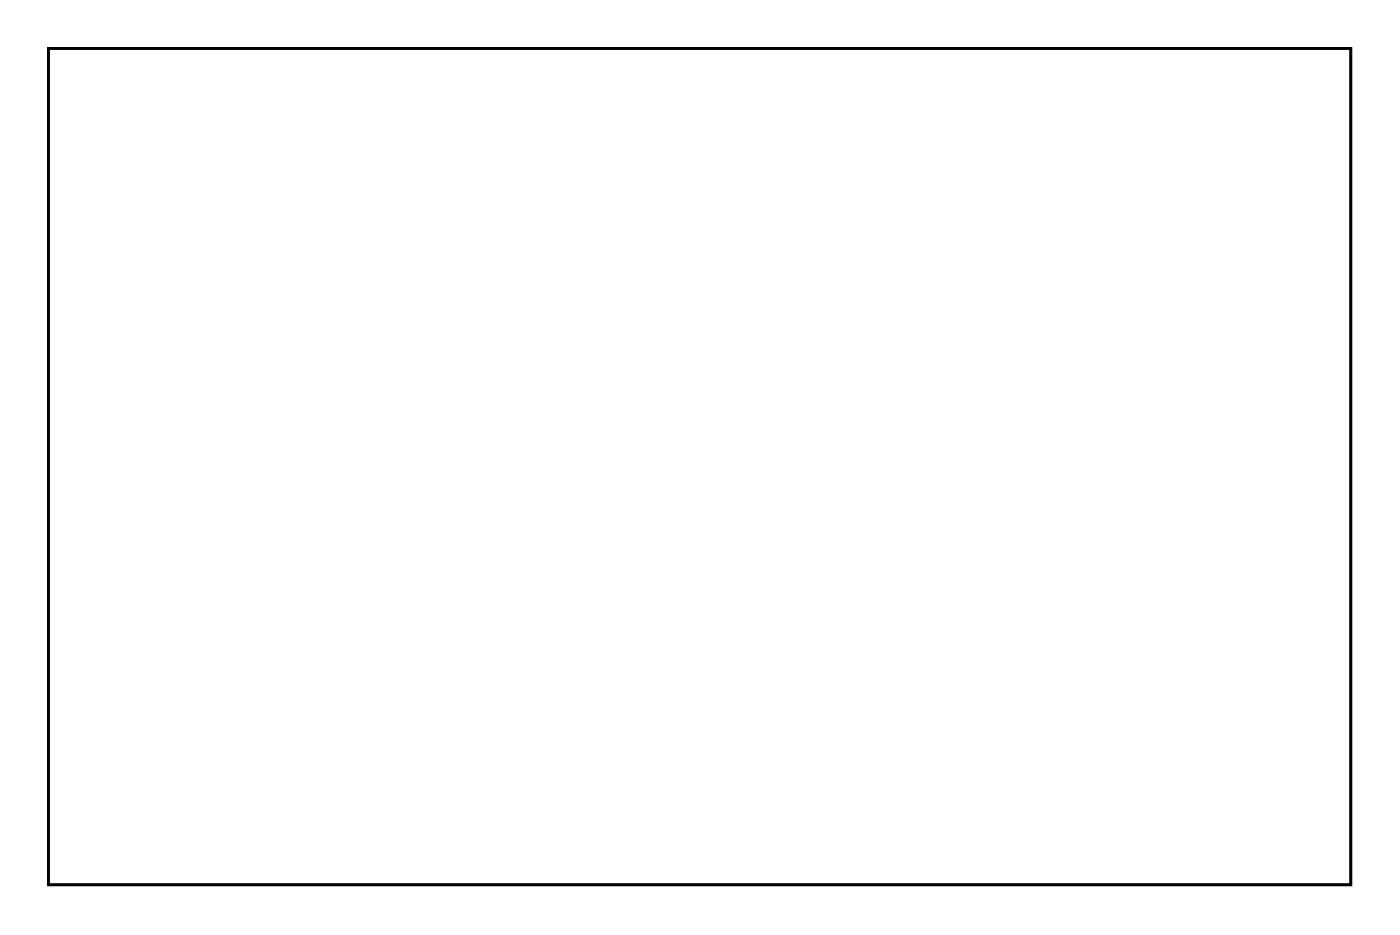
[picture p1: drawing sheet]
<svg xmlns="http://www.w3.org/2000/svg" width="105mm" height="70mm" viewBox="0 0 105 70" stroke-linecap="round" stroke-linejoin="round" font-family="sans-serif">
<path d="M3.6 3.6h97.8v62.8h-97.8z" fill="none" stroke="#000" stroke-width=".2"/>
<path d="M3.6 3.6v62.8h97.8v-62.8zM3.6 3.6h97.8v62.8h-97.8z" fill="#000"/>
<circle cx="95.8" cy="62.7" r="1.25" fill="#fff"/>
<circle cx="95.8" cy="62.7" r="1.25" fill="none" stroke="#fff" stroke-width=".76" stroke-linecap="butt"/>
<circle cx="9.4" cy="62.7" r="1.25" fill="#fff"/>
<circle cx="9.4" cy="62.7" r="1.25" fill="none" stroke="#fff" stroke-width=".76" stroke-linecap="butt"/>
<circle cx="9.4" cy="9.3" r="1.25" fill="#fff"/>
<circle cx="9.4" cy="9.3" r="1.25" fill="none" stroke="#fff" stroke-width=".76" stroke-linecap="butt"/>
<circle cx="95.8" cy="9.3" r="1.25" fill="#fff"/>
<circle cx="95.8" cy="9.3" r="1.25" fill="none" stroke="#fff" stroke-width=".76" stroke-linecap="butt"/>
<path d="M26.4 38.9h1.6v1.6h-1.6z" fill="#fff"/>
<path d="M26.4 38.9h1.6v1.6h-1.6z" fill="none" stroke="#fff" stroke-width=".76" stroke-linecap="butt"/>
<circle cx="27.2" cy="39.7" r=".79" fill="#fff"/>
<circle cx="27.2" cy="39.7" r=".79" fill="none" stroke="#fff" stroke-width=".76" stroke-linecap="butt"/>
<circle cx="19.6" cy="39.7" r=".79" fill="#fff"/>
<circle cx="19.6" cy="39.7" r=".79" fill="none" stroke="#fff" stroke-width=".76" stroke-linecap="butt"/>
<path d="M26.4 26.3h1.6v1.6h-1.6z" fill="#fff"/>
<path d="M26.4 26.3h1.6v1.6h-1.6z" fill="none" stroke="#fff" stroke-width=".76" stroke-linecap="butt"/>
<circle cx="27.2" cy="27.1" r=".79" fill="#fff"/>
<circle cx="27.2" cy="27.1" r=".79" fill="none" stroke="#fff" stroke-width=".76" stroke-linecap="butt"/>
<circle cx="19.6" cy="27.1" r=".79" fill="#fff"/>
<circle cx="19.6" cy="27.1" r=".79" fill="none" stroke="#fff" stroke-width=".76" stroke-linecap="butt"/>
<path d="M26.4 28.9h1.6v1.5h-1.6z" fill="#fff"/>
<path d="M26.4 28.9h1.6v1.5h-1.6z" fill="none" stroke="#fff" stroke-width=".76" stroke-linecap="butt"/>
<circle cx="27.2" cy="29.6" r=".79" fill="#fff"/>
<circle cx="27.2" cy="29.6" r=".79" fill="none" stroke="#fff" stroke-width=".76" stroke-linecap="butt"/>
<circle cx="19.6" cy="29.6" r=".79" fill="#fff"/>
<circle cx="19.6" cy="29.6" r=".79" fill="none" stroke="#fff" stroke-width=".76" stroke-linecap="butt"/>
<path d="M26.4 31.3h1.6v1.6h-1.6z" fill="#fff"/>
<path d="M26.4 31.3h1.6v1.6h-1.6z" fill="none" stroke="#fff" stroke-width=".76" stroke-linecap="butt"/>
<circle cx="27.2" cy="32.1" r=".79" fill="#fff"/>
<circle cx="27.2" cy="32.1" r=".79" fill="none" stroke="#fff" stroke-width=".76" stroke-linecap="butt"/>
<circle cx="19.6" cy="32.1" r=".79" fill="#fff"/>
<circle cx="19.6" cy="32.1" r=".79" fill="none" stroke="#fff" stroke-width=".76" stroke-linecap="butt"/>
<path d="M26.4 33.9h1.6v1.5h-1.6z" fill="#fff"/>
<path d="M26.4 33.9h1.6v1.5h-1.6z" fill="none" stroke="#fff" stroke-width=".76" stroke-linecap="butt"/>
<circle cx="27.2" cy="34.6" r=".79" fill="#fff"/>
<circle cx="27.2" cy="34.6" r=".79" fill="none" stroke="#fff" stroke-width=".76" stroke-linecap="butt"/>
<circle cx="19.6" cy="34.6" r=".79" fill="#fff"/>
<circle cx="19.6" cy="34.6" r=".79" fill="none" stroke="#fff" stroke-width=".76" stroke-linecap="butt"/>
<path d="M26.4 36.4h1.6v1.6h-1.6z" fill="#fff"/>
<path d="M26.4 36.4h1.6v1.6h-1.6z" fill="none" stroke="#fff" stroke-width=".76" stroke-linecap="butt"/>
<circle cx="27.2" cy="37.2" r=".79" fill="#fff"/>
<circle cx="27.2" cy="37.2" r=".79" fill="none" stroke="#fff" stroke-width=".76" stroke-linecap="butt"/>
<circle cx="19.6" cy="37.2" r=".79" fill="#fff"/>
<circle cx="19.6" cy="37.2" r=".79" fill="none" stroke="#fff" stroke-width=".76" stroke-linecap="butt"/>
<circle cx="29.8" cy="56.5" r=".69" fill="#fff"/>
<circle cx="29.8" cy="56.5" r=".69" fill="none" stroke="#fff" stroke-width=".74" stroke-linecap="butt"/>
<circle cx="29.8" cy="50" r=".69" fill="#fff"/>
<circle cx="29.8" cy="50" r=".69" fill="none" stroke="#fff" stroke-width=".74" stroke-linecap="butt"/>
<circle cx="80.6" cy="60.1" r=".72" fill="#fff"/>
<circle cx="80.6" cy="60.1" r=".72" fill="none" stroke="#fff" stroke-width=".69" stroke-linecap="butt"/>
<path d="M79.6 59.2v1.9h1.9v-1.9zM80.1 60.1a.51 .51 0 0 1 1 0 .51 .51 0 0 1-1 0z" fill="#fff"/>
<g fill="none" stroke="#fff" stroke-width=".25">
<path d="M79.6 59.2h1.9v1.9h-1.9z"/>
<circle cx="80.6" cy="60.1" r=".51"/>
</g>
<circle cx="78" cy="60.1" r=".72" fill="#fff"/>
<circle cx="78" cy="60.1" r=".72" fill="none" stroke="#fff" stroke-width=".69" stroke-linecap="butt"/>
<circle cx="75.5" cy="60.1" r=".72" fill="#fff"/>
<circle cx="75.5" cy="60.1" r=".72" fill="none" stroke="#fff" stroke-width=".69" stroke-linecap="butt"/>
<circle cx="72.9" cy="60.1" r=".72" fill="#fff"/>
<circle cx="72.9" cy="60.1" r=".72" fill="none" stroke="#fff" stroke-width=".69" stroke-linecap="butt"/>
<circle cx="70.4" cy="60.1" r=".72" fill="#fff"/>
<circle cx="70.4" cy="60.1" r=".72" fill="none" stroke="#fff" stroke-width=".69" stroke-linecap="butt"/>
<circle cx="67.9" cy="60.1" r=".72" fill="#fff"/>
<circle cx="67.9" cy="60.1" r=".72" fill="none" stroke="#fff" stroke-width=".69" stroke-linecap="butt"/>
<circle cx="65.3" cy="60.1" r=".72" fill="#fff"/>
<circle cx="65.3" cy="60.1" r=".72" fill="none" stroke="#fff" stroke-width=".69" stroke-linecap="butt"/>
<circle cx="62.8" cy="60.1" r=".72" fill="#fff"/>
<circle cx="62.8" cy="60.1" r=".72" fill="none" stroke="#fff" stroke-width=".69" stroke-linecap="butt"/>
<circle cx="60.2" cy="60.1" r=".72" fill="#fff"/>
<circle cx="60.2" cy="60.1" r=".72" fill="none" stroke="#fff" stroke-width=".69" stroke-linecap="butt"/>
<circle cx="57.7" cy="60.1" r=".72" fill="#fff"/>
<circle cx="57.7" cy="60.1" r=".72" fill="none" stroke="#fff" stroke-width=".69" stroke-linecap="butt"/>
<circle cx="55.2" cy="60.1" r=".72" fill="#fff"/>
<circle cx="55.2" cy="60.1" r=".72" fill="none" stroke="#fff" stroke-width=".69" stroke-linecap="butt"/>
<circle cx="52.6" cy="60.1" r=".72" fill="#fff"/>
<circle cx="52.6" cy="60.1" r=".72" fill="none" stroke="#fff" stroke-width=".69" stroke-linecap="butt"/>
<circle cx="50.1" cy="60.1" r=".72" fill="#fff"/>
<circle cx="50.1" cy="60.1" r=".72" fill="none" stroke="#fff" stroke-width=".69" stroke-linecap="butt"/>
<circle cx="47.5" cy="60.1" r=".72" fill="#fff"/>
<circle cx="47.5" cy="60.1" r=".72" fill="none" stroke="#fff" stroke-width=".69" stroke-linecap="butt"/>
<circle cx="45" cy="60.1" r=".72" fill="#fff"/>
<circle cx="45" cy="60.1" r=".72" fill="none" stroke="#fff" stroke-width=".69" stroke-linecap="butt"/>
<circle cx="42.5" cy="60.1" r=".72" fill="#fff"/>
<circle cx="42.5" cy="60.1" r=".72" fill="none" stroke="#fff" stroke-width=".69" stroke-linecap="butt"/>
<path d="M85 11.1h1.5v1.5h-1.5z" fill="#fff"/>
<path d="M85 11.1h1.5v1.5h-1.5z" fill="none" stroke="#fff" stroke-width=".76" stroke-linecap="butt"/>
<circle cx="85.7" cy="11.9" r=".75" fill="#fff"/>
<circle cx="85.7" cy="11.9" r=".75" fill="none" stroke="#fff" stroke-width=".76" stroke-linecap="butt"/>
<circle cx="80.7" cy="11.9" r=".75" fill="#fff"/>
<circle cx="80.7" cy="11.9" r=".75" fill="none" stroke="#fff" stroke-width=".76" stroke-linecap="butt"/>
<path d="M11.2 49.2h1.5v1.5h-1.5z" fill="#fff"/>
<path d="M11.2 49.2h1.5v1.5h-1.5z" fill="none" stroke="#fff" stroke-width=".76" stroke-linecap="butt"/>
<circle cx="12" cy="50" r=".75" fill="#fff"/>
<circle cx="12" cy="50" r=".75" fill="none" stroke="#fff" stroke-width=".76" stroke-linecap="butt"/>
<circle cx="12" cy="55" r=".75" fill="#fff"/>
<circle cx="12" cy="55" r=".75" fill="none" stroke="#fff" stroke-width=".76" stroke-linecap="butt"/>
<path d="M11.2 39h1.5v1.6h-1.5z" fill="#fff"/>
<path d="M11.2 39h1.5v1.6h-1.5z" fill="none" stroke="#fff" stroke-width=".76" stroke-linecap="butt"/>
<circle cx="12" cy="39.8" r=".75" fill="#fff"/>
<circle cx="12" cy="39.8" r=".75" fill="none" stroke="#fff" stroke-width=".76" stroke-linecap="butt"/>
<circle cx="12" cy="44.8" r=".75" fill="#fff"/>
<circle cx="12" cy="44.8" r=".75" fill="none" stroke="#fff" stroke-width=".76" stroke-linecap="butt"/>
<path d="M26.5 11.1h1.5v1.5h-1.5z" fill="#fff"/>
<path d="M26.5 11.1h1.5v1.5h-1.5z" fill="none" stroke="#fff" stroke-width=".76" stroke-linecap="butt"/>
<circle cx="27.2" cy="11.9" r=".75" fill="#fff"/>
<circle cx="27.2" cy="11.9" r=".75" fill="none" stroke="#fff" stroke-width=".76" stroke-linecap="butt"/>
<circle cx="22.2" cy="11.9" r=".75" fill="#fff"/>
<circle cx="22.2" cy="11.9" r=".75" fill="none" stroke="#fff" stroke-width=".76" stroke-linecap="butt"/>
<path d="M36.6 11.1h1.5v1.5h-1.5z" fill="#fff"/>
<path d="M36.6 11.1h1.5v1.5h-1.5z" fill="none" stroke="#fff" stroke-width=".76" stroke-linecap="butt"/>
<circle cx="37.4" cy="11.9" r=".75" fill="#fff"/>
<circle cx="37.4" cy="11.9" r=".75" fill="none" stroke="#fff" stroke-width=".76" stroke-linecap="butt"/>
<circle cx="32.4" cy="11.9" r=".75" fill="#fff"/>
<circle cx="32.4" cy="11.9" r=".75" fill="none" stroke="#fff" stroke-width=".76" stroke-linecap="butt"/>
<path d="M11.2 28.9h1.5v1.5h-1.5z" fill="#fff"/>
<path d="M11.2 28.9h1.5v1.5h-1.5z" fill="none" stroke="#fff" stroke-width=".76" stroke-linecap="butt"/>
<circle cx="12" cy="29.6" r=".75" fill="#fff"/>
<circle cx="12" cy="29.6" r=".75" fill="none" stroke="#fff" stroke-width=".76" stroke-linecap="butt"/>
<circle cx="12" cy="34.6" r=".75" fill="#fff"/>
<circle cx="12" cy="34.6" r=".75" fill="none" stroke="#fff" stroke-width=".76" stroke-linecap="butt"/>
<path d="M46.8 11.1h1.5v1.5h-1.5z" fill="#fff"/>
<path d="M46.8 11.1h1.5v1.5h-1.5z" fill="none" stroke="#fff" stroke-width=".76" stroke-linecap="butt"/>
<circle cx="47.5" cy="11.9" r=".75" fill="#fff"/>
<circle cx="47.5" cy="11.9" r=".75" fill="none" stroke="#fff" stroke-width=".76" stroke-linecap="butt"/>
<circle cx="42.5" cy="11.9" r=".75" fill="#fff"/>
<circle cx="42.5" cy="11.9" r=".75" fill="none" stroke="#fff" stroke-width=".76" stroke-linecap="butt"/>
<path d="M11.2 18.7h1.5v1.5h-1.5z" fill="#fff"/>
<path d="M11.2 18.7h1.5v1.5h-1.5z" fill="none" stroke="#fff" stroke-width=".76" stroke-linecap="butt"/>
<circle cx="12" cy="19.5" r=".75" fill="#fff"/>
<circle cx="12" cy="19.5" r=".75" fill="none" stroke="#fff" stroke-width=".76" stroke-linecap="butt"/>
<circle cx="12" cy="24.5" r=".75" fill="#fff"/>
<circle cx="12" cy="24.5" r=".75" fill="none" stroke="#fff" stroke-width=".76" stroke-linecap="butt"/>
<path d="M64.6 11.1h1.5v1.5h-1.5z" fill="#fff"/>
<path d="M64.6 11.1h1.5v1.5h-1.5z" fill="none" stroke="#fff" stroke-width=".76" stroke-linecap="butt"/>
<circle cx="65.3" cy="11.9" r=".76" fill="#fff"/>
<circle cx="65.3" cy="11.9" r=".76" fill="none" stroke="#fff" stroke-width=".76" stroke-linecap="butt"/>
<circle cx="60.3" cy="11.9" r=".76" fill="#fff"/>
<circle cx="60.3" cy="11.9" r=".76" fill="none" stroke="#fff" stroke-width=".76" stroke-linecap="butt"/>
<path d="M92.5 51.7h1.5v1.6h-1.5z" fill="#fff"/>
<path d="M92.5 51.7h1.5v1.6h-1.5z" fill="none" stroke="#fff" stroke-width=".76" stroke-linecap="butt"/>
<circle cx="93.3" cy="52.5" r=".76" fill="#fff"/>
<circle cx="93.3" cy="52.5" r=".76" fill="none" stroke="#fff" stroke-width=".76" stroke-linecap="butt"/>
<circle cx="93.3" cy="47.5" r=".76" fill="#fff"/>
<circle cx="93.3" cy="47.5" r=".76" fill="none" stroke="#fff" stroke-width=".76" stroke-linecap="butt"/>
<path d="M74.7 11.1h1.5v1.5h-1.5z" fill="#fff"/>
<path d="M74.7 11.1h1.5v1.5h-1.5z" fill="none" stroke="#fff" stroke-width=".76" stroke-linecap="butt"/>
<circle cx="75.5" cy="11.9" r=".76" fill="#fff"/>
<circle cx="75.5" cy="11.9" r=".76" fill="none" stroke="#fff" stroke-width=".76" stroke-linecap="butt"/>
<circle cx="70.5" cy="11.9" r=".76" fill="#fff"/>
<circle cx="70.5" cy="11.9" r=".76" fill="none" stroke="#fff" stroke-width=".76" stroke-linecap="butt"/>
<path d="M92.5 39h1.5v1.6h-1.5z" fill="#fff"/>
<path d="M92.5 39h1.5v1.6h-1.5z" fill="none" stroke="#fff" stroke-width=".76" stroke-linecap="butt"/>
<circle cx="93.3" cy="39.8" r=".76" fill="#fff"/>
<circle cx="93.3" cy="39.8" r=".76" fill="none" stroke="#fff" stroke-width=".76" stroke-linecap="butt"/>
<circle cx="93.3" cy="34.8" r=".76" fill="#fff"/>
<circle cx="93.3" cy="34.8" r=".76" fill="none" stroke="#fff" stroke-width=".76" stroke-linecap="butt"/>
<path d="M92.5 26.3h1.5v1.6h-1.5z" fill="#fff"/>
<path d="M92.5 26.3h1.5v1.6h-1.5z" fill="none" stroke="#fff" stroke-width=".76" stroke-linecap="butt"/>
<circle cx="93.3" cy="27.1" r=".76" fill="#fff"/>
<circle cx="93.3" cy="27.1" r=".76" fill="none" stroke="#fff" stroke-width=".76" stroke-linecap="butt"/>
<circle cx="93.3" cy="22.1" r=".76" fill="#fff"/>
<circle cx="93.3" cy="22.1" r=".76" fill="none" stroke="#fff" stroke-width=".76" stroke-linecap="butt"/>
<circle cx="62.8" cy="34.7" r=".7" fill="#fff"/>
<circle cx="62.8" cy="34.7" r=".7" fill="none" stroke="#fff" stroke-width=".76" stroke-linecap="butt"/>
<circle cx="72.9" cy="34.7" r=".7" fill="#fff"/>
<circle cx="72.9" cy="34.7" r=".7" fill="none" stroke="#fff" stroke-width=".76" stroke-linecap="butt"/>
<circle cx="62.8" cy="32.2" r=".7" fill="#fff"/>
<circle cx="62.8" cy="32.2" r=".7" fill="none" stroke="#fff" stroke-width=".76" stroke-linecap="butt"/>
<circle cx="72.9" cy="32.2" r=".7" fill="#fff"/>
<circle cx="72.9" cy="32.2" r=".7" fill="none" stroke="#fff" stroke-width=".76" stroke-linecap="butt"/>
<circle cx="62.8" cy="42.3" r=".7" fill="#fff"/>
<circle cx="62.8" cy="42.3" r=".7" fill="none" stroke="#fff" stroke-width=".76" stroke-linecap="butt"/>
<circle cx="72.9" cy="42.3" r=".7" fill="#fff"/>
<circle cx="72.9" cy="42.3" r=".7" fill="none" stroke="#fff" stroke-width=".76" stroke-linecap="butt"/>
<circle cx="62.8" cy="39.8" r=".7" fill="#fff"/>
<circle cx="62.8" cy="39.8" r=".7" fill="none" stroke="#fff" stroke-width=".76" stroke-linecap="butt"/>
<circle cx="72.9" cy="39.8" r=".7" fill="#fff"/>
<circle cx="72.9" cy="39.8" r=".7" fill="none" stroke="#fff" stroke-width=".76" stroke-linecap="butt"/>
<circle cx="55.2" cy="19.5" r=".7" fill="#fff"/>
<circle cx="55.2" cy="19.5" r=".7" fill="none" stroke="#fff" stroke-width=".76" stroke-linecap="butt"/>
<circle cx="55.2" cy="9.3" r=".7" fill="#fff"/>
<circle cx="55.2" cy="9.3" r=".7" fill="none" stroke="#fff" stroke-width=".76" stroke-linecap="butt"/>
<circle cx="52.6" cy="19.5" r=".7" fill="#fff"/>
<circle cx="52.6" cy="19.5" r=".7" fill="none" stroke="#fff" stroke-width=".76" stroke-linecap="butt"/>
<circle cx="52.6" cy="9.3" r=".7" fill="#fff"/>
<circle cx="52.6" cy="9.3" r=".7" fill="none" stroke="#fff" stroke-width=".76" stroke-linecap="butt"/>
<circle cx="80.6" cy="44.9" r=".67" fill="#fff"/>
<circle cx="80.6" cy="44.9" r=".67" fill="none" stroke="#fff" stroke-width=".69" stroke-linecap="butt"/>
<path d="M79.9 44.2h1.3v1.4h-1.3z" fill="#fff"/>
<path d="M79.9 44.2h1.3v1.4h-1.3z" fill="none" stroke="#fff" stroke-width=".69" stroke-linecap="butt"/>
<circle cx="78" cy="44.9" r=".67" fill="#fff"/>
<circle cx="78" cy="44.9" r=".67" fill="none" stroke="#fff" stroke-width=".69" stroke-linecap="butt"/>
<circle cx="75.5" cy="44.9" r=".67" fill="#fff"/>
<circle cx="75.5" cy="44.9" r=".67" fill="none" stroke="#fff" stroke-width=".69" stroke-linecap="butt"/>
<circle cx="72.9" cy="44.9" r=".67" fill="#fff"/>
<circle cx="72.9" cy="44.9" r=".67" fill="none" stroke="#fff" stroke-width=".69" stroke-linecap="butt"/>
<circle cx="70.4" cy="44.9" r=".67" fill="#fff"/>
<circle cx="70.4" cy="44.9" r=".67" fill="none" stroke="#fff" stroke-width=".69" stroke-linecap="butt"/>
<circle cx="67.9" cy="44.9" r=".67" fill="#fff"/>
<circle cx="67.9" cy="44.9" r=".67" fill="none" stroke="#fff" stroke-width=".69" stroke-linecap="butt"/>
<circle cx="65.3" cy="44.9" r=".67" fill="#fff"/>
<circle cx="65.3" cy="44.9" r=".67" fill="none" stroke="#fff" stroke-width=".69" stroke-linecap="butt"/>
<circle cx="62.8" cy="44.9" r=".67" fill="#fff"/>
<circle cx="62.8" cy="44.9" r=".67" fill="none" stroke="#fff" stroke-width=".69" stroke-linecap="butt"/>
<circle cx="60.2" cy="44.9" r=".67" fill="#fff"/>
<circle cx="60.2" cy="44.9" r=".67" fill="none" stroke="#fff" stroke-width=".69" stroke-linecap="butt"/>
<circle cx="57.7" cy="44.9" r=".67" fill="#fff"/>
<circle cx="57.7" cy="44.9" r=".67" fill="none" stroke="#fff" stroke-width=".69" stroke-linecap="butt"/>
<circle cx="55.2" cy="44.9" r=".67" fill="#fff"/>
<circle cx="55.2" cy="44.9" r=".67" fill="none" stroke="#fff" stroke-width=".69" stroke-linecap="butt"/>
<circle cx="52.6" cy="44.9" r=".67" fill="#fff"/>
<circle cx="52.6" cy="44.9" r=".67" fill="none" stroke="#fff" stroke-width=".69" stroke-linecap="butt"/>
<circle cx="50.1" cy="44.9" r=".67" fill="#fff"/>
<circle cx="50.1" cy="44.9" r=".67" fill="none" stroke="#fff" stroke-width=".69" stroke-linecap="butt"/>
<circle cx="47.5" cy="44.9" r=".67" fill="#fff"/>
<circle cx="47.5" cy="44.9" r=".67" fill="none" stroke="#fff" stroke-width=".69" stroke-linecap="butt"/>
<circle cx="45" cy="44.9" r=".67" fill="#fff"/>
<circle cx="45" cy="44.9" r=".67" fill="none" stroke="#fff" stroke-width=".69" stroke-linecap="butt"/>
<circle cx="80.6" cy="29.6" r=".67" fill="#fff"/>
<circle cx="80.6" cy="29.6" r=".67" fill="none" stroke="#fff" stroke-width=".69" stroke-linecap="butt"/>
<circle cx="78" cy="29.6" r=".67" fill="#fff"/>
<circle cx="78" cy="29.6" r=".67" fill="none" stroke="#fff" stroke-width=".69" stroke-linecap="butt"/>
<circle cx="75.5" cy="29.6" r=".67" fill="#fff"/>
<circle cx="75.5" cy="29.6" r=".67" fill="none" stroke="#fff" stroke-width=".69" stroke-linecap="butt"/>
<circle cx="72.9" cy="29.6" r=".67" fill="#fff"/>
<circle cx="72.9" cy="29.6" r=".67" fill="none" stroke="#fff" stroke-width=".69" stroke-linecap="butt"/>
<circle cx="70.4" cy="29.6" r=".67" fill="#fff"/>
<circle cx="70.4" cy="29.6" r=".67" fill="none" stroke="#fff" stroke-width=".69" stroke-linecap="butt"/>
<circle cx="67.9" cy="29.6" r=".67" fill="#fff"/>
<circle cx="67.9" cy="29.6" r=".67" fill="none" stroke="#fff" stroke-width=".69" stroke-linecap="butt"/>
<circle cx="65.3" cy="29.6" r=".67" fill="#fff"/>
<circle cx="65.3" cy="29.6" r=".67" fill="none" stroke="#fff" stroke-width=".69" stroke-linecap="butt"/>
<circle cx="62.8" cy="29.6" r=".67" fill="#fff"/>
<circle cx="62.8" cy="29.6" r=".67" fill="none" stroke="#fff" stroke-width=".69" stroke-linecap="butt"/>
<circle cx="60.2" cy="29.6" r=".67" fill="#fff"/>
<circle cx="60.2" cy="29.6" r=".67" fill="none" stroke="#fff" stroke-width=".69" stroke-linecap="butt"/>
<circle cx="57.7" cy="29.6" r=".67" fill="#fff"/>
<circle cx="57.7" cy="29.6" r=".67" fill="none" stroke="#fff" stroke-width=".69" stroke-linecap="butt"/>
<circle cx="55.2" cy="29.6" r=".67" fill="#fff"/>
<circle cx="55.2" cy="29.6" r=".67" fill="none" stroke="#fff" stroke-width=".69" stroke-linecap="butt"/>
<circle cx="52.6" cy="29.6" r=".67" fill="#fff"/>
<circle cx="52.6" cy="29.6" r=".67" fill="none" stroke="#fff" stroke-width=".69" stroke-linecap="butt"/>
<circle cx="50.1" cy="29.6" r=".67" fill="#fff"/>
<circle cx="50.1" cy="29.6" r=".67" fill="none" stroke="#fff" stroke-width=".69" stroke-linecap="butt"/>
<circle cx="47.5" cy="29.6" r=".67" fill="#fff"/>
<circle cx="47.5" cy="29.6" r=".67" fill="none" stroke="#fff" stroke-width=".69" stroke-linecap="butt"/>
<circle cx="45" cy="29.6" r=".67" fill="#fff"/>
<circle cx="45" cy="29.6" r=".67" fill="none" stroke="#fff" stroke-width=".69" stroke-linecap="butt"/>
</svg>
